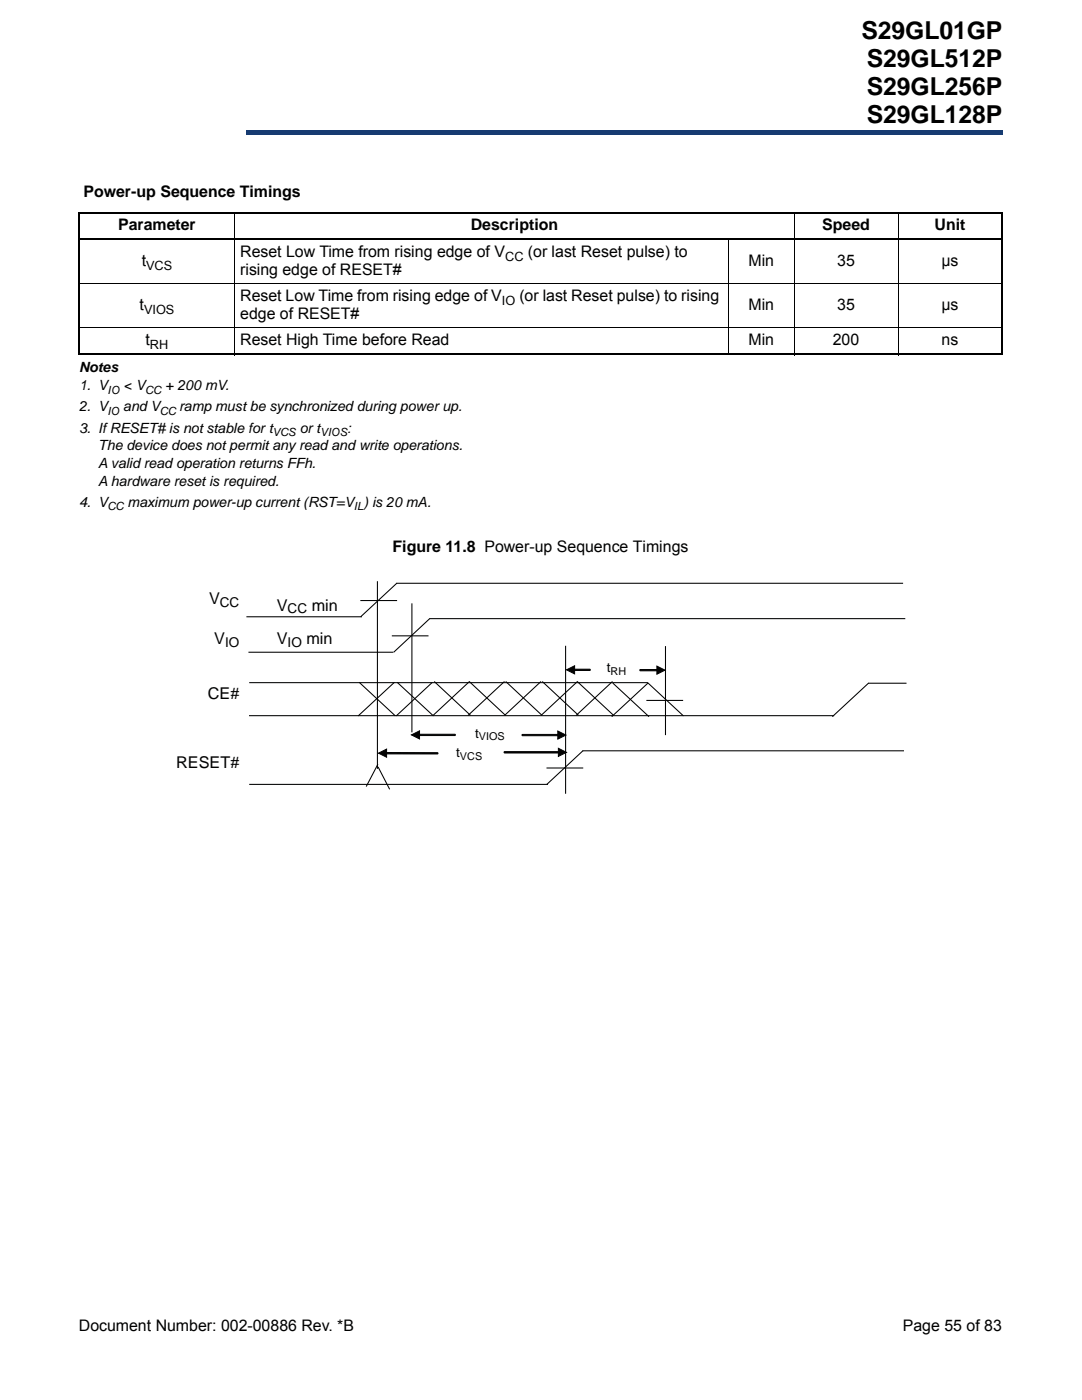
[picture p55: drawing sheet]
<svg xmlns="http://www.w3.org/2000/svg" width="216mm" height="279mm" viewBox="0 0 216 279" stroke-linecap="round" stroke-linejoin="round" font-family="sans-serif">
<defs><g id="words">
<g font-size="4.9">
<text x="171.9" y="7.7">S29GL01GP</text>
<text x="173" y="13.3">S29GL512P</text>
<text x="173" y="19">S29GL256P</text>
<text x="173" y="24.6">S29GL128P</text>
</g>
<g font-size="3.2">
<text x="16.7" y="39.3">Power-up Sequence Timings</text>
<text x="23.6" y="46">Parameter</text>
<text x="93.9" y="46">Description</text>
<text x="164.1" y="46">Speed</text>
<text x="186.5" y="46">Unit</text>
<text x="28.3" y="53">t</text>
<text x="47.9" y="51.3">Reset Low Time from rising edge of V</text>
<text x="105.3" y="51.3">(or last Reset pulse) to</text>
<text x="149.4" y="53">Min</text>
<text x="167.1" y="53">35</text>
<text x="187.9" y="53">µs</text>
<text x="47.9" y="54.8">rising edge of RESET#</text>
<text x="27.9" y="61.9">t</text>
<text x="47.9" y="63.6">edge of RESET#</text>
<text x="47.9" y="60.1">Reset Low Time from rising edge of V</text>
<text x="103.6" y="60.1">(or last Reset pulse) to rising</text>
<text x="149.4" y="61.9">Min</text>
<text x="167.1" y="61.9">35</text>
<text x="187.9" y="61.9">µs</text>
<text x="29.1" y="68.9">t</text>
<text x="47.9" y="68.9">Reset High Time before Read</text>
<text x="149.3" y="68.9">Min</text>
<text x="166.2" y="68.9">200</text>
<text x="187.9" y="68.9">ns</text>
<text x="78.3" y="110.2">Figure 11.8 Power-up Sequence Timings</text>
<text x="15.7" y="265.6">Document Number: 002-00886 Rev. *B</text>
<text x="180.1" y="265.6">Page 55 of 83</text>
</g>
<g font-size="3.2" fill="#010202">
<text x="41.7" y="120.6">V</text>
<text x="55.2" y="121.8">V</text>
<text x="62.2" y="121.8">min</text>
<text x="42.8" y="128.5">V</text>
<text x="55.2" y="128.5">V</text>
<text x="61.1" y="128.5">min</text>
<text x="41.5" y="139.5">CE#</text>
<text x="35.2" y="153.3">RESET#</text>
</g>
<g font-size="2.8">
<text x="15.8" y="74.3">Notes</text>
<text x="15.8" y="77.9">1. V</text>
<text x="24.6" y="77.9">&lt; V</text>
<text x="33" y="77.9">+ 200 mV.</text>
<text x="15.8" y="82.1">2. V</text>
<text x="24.6" y="82.1">and V</text>
<text x="35.8" y="82.1">ramp must be synchronized during power up.</text>
<text x="15.8" y="86.3">3. If RESET# is not stable for t</text>
<text x="19.6" y="89.9">The device does not permit any read and write operations.</text>
<text x="59.8" y="86.3">or t</text>
<text x="69.3" y="86.3">:</text>
<text x="19.6" y="93.4">A valid read operation returns FFh.</text>
<text x="15.8" y="101.2">4. V</text>
<text x="19.6" y="96.9">A hardware reset is required.</text>
<text x="25.5" y="101.2">maximum power-up current (RST=V ) is 20 mA.</text>
</g>
<g font-size="2.7" fill="#010202">
<text x="43.9" y="121.1">CC</text>
<text x="57.4" y="122.4">CC</text>
<text x="44.9" y="129">IO</text>
<text x="57.4" y="129">IO</text>
<text x="121.1" y="134.1">t</text>
<text x="94.8" y="147.2">t</text>
<text x="91" y="151.2">t</text>
</g>
<g font-size="2.5">
<text x="29.2" y="53.8">VCS</text>
<text x="100.8" y="52.1">CC</text>
<text x="28.7" y="62.7">VIOS</text>
<text x="100.2" y="60.9">IO</text>
<text x="29.9" y="69.7">RH</text>
</g>
<g font-size="2.2">
<text x="21.5" y="78.6">IO</text>
<text x="21.5" y="82.8">IO</text>
<text x="29" y="78.6">CC</text>
<text x="31.9" y="82.8">CC</text>
<text x="54.4" y="87">VCS</text>
<text x="63.9" y="87">VIOS</text>
<text x="21.5" y="101.9">CC</text>
<text x="70.6" y="101.9">IL</text>
</g>
<g font-size="2.2" fill="#010202">
<text x="121.8" y="134.6">RH</text>
<text x="95.6" y="147.8">VIOS</text>
<text x="91.8" y="151.7">VCS</text>
</g>
</g></defs>
<path d="M49.2 26h150.9v.9h-150.9z" fill="#163b71"/>
<path d="M49.1 26.9h150.9M49.2 26h150.8" fill="none" stroke="#163b71" stroke-width=".2"/>
<path d="M49.1 25.9h.2v1h-.2z" fill="#163b71"/>
<path d="M16 17.6h32.4v10.1h-32.4z" fill="#fff"/>
<path d="M15.6 42.5h184.5M15.6 47.8h184.5M15.8 42.7v27.8M200 42.7v27.8M15.6 70.7h184.5" fill="none" stroke="#000" stroke-width=".36"/>
<path d="M15.6 56.6h184.5M46.9 42.3v28.6M145.4 47.6v23.3M158.5 42.3v28.6M179.2 42.3v28.6M15.6 65.4h184.5" fill="none" stroke="#000" stroke-width=".2"/>
<path d="M35.2 116h145.7v42.4h-145.7z" fill="#fff"/>
<path d="M75.3 116.1v37.2M112.9 129v29.3M132.8 129v17.6M173.3 136.4l-7.1 6.6M173.3 136.4h7.5M49.8 142.8h116.5M49.8 156.5h59.4M109.2 153.3h7.1M116.3 149.9l-7.1 6.6M116.3 149.8h64" fill="none" stroke="#010202" stroke-width=".21"/>
<path d="M131.1 132.9l1.6 .8-1.6 .9zM127.7 133.6h3.7l.1 .2-3.7 .1z" fill="#010202"/>
<path d="M127.7 133.6h3.7l.1 .2-3.7 .1zM131.1 132.9l1.6 .8-1.6 .9z" fill="none" stroke="#010202" stroke-width=".2"/>
<path d="M113 133.7l1.7-.8v1.6zM114.3 133.6h3.4l.1 .1-3.5 .1z" fill="#010202"/>
<path d="M113 133.7l1.7-.8v1.6zM114.3 133.6h3.4l.1 .1-3.5 .1z" fill="none" stroke="#010202" stroke-width=".2"/>
<path d="M72 119.9h7.1M79.1 116.4l-7.1 6.6M79.2 116.4h100.9M49.3 123.1h22.8M78.3 126.9h7.1M85.7 123.5l-7.1 6.6M85.8 123.5h94.7" fill="none" stroke="#010202" stroke-width=".21"/>
<path d="M111.4 149.3l1.6 .8-1.6 .9zM100.6 150h11.1l.1 .1-.1 .2h-11z" fill="#010202"/>
<path d="M100.6 150h11.1l.1 .1-.1 .2h-11zM111.4 149.3l1.6 .8-1.6 .9z" fill="none" stroke="#010202" stroke-width=".2"/>
<path d="M75.5 150.3l1.6-.8v1.6zM76.8 150.2h10.5l.1 .1-.1 .2h-10.4z" fill="#010202"/>
<path d="M75.5 150.3l1.6-.8v1.6zM76.8 150.2h10.5l.1 .1-.1 .2h-10.4z" fill="none" stroke="#010202" stroke-width=".2"/>
<path d="M49.7 130.2h28.7M82.2 120.5v25.6" fill="none" stroke="#010202" stroke-width=".21"/>
<path d="M111.3 145.9l1.6 .8-1.6 .8zM104.2 146.6h7.4l.1 .1-7.5 .1z" fill="#010202"/>
<path d="M104.2 146.6h7.4l.1 .1-7.5 .1zM111.3 145.9l1.6 .8-1.6 .8z" fill="none" stroke="#010202" stroke-width=".2"/>
<path d="M82.1 146.7l1.6-.8v1.6zM83.3 146.6l7.5-.1 .1 .2-.1 .1h-7.4z" fill="#010202"/>
<path d="M82.1 146.7l1.6-.8v1.6zM83.3 146.6l7.5-.1 .1 .2-.1 .1h-7.4z" fill="none" stroke="#010202" stroke-width=".2"/>
<g fill="none" stroke="#010202" stroke-width=".21">
<path d="M49.8 136.2h79.4l7.1 6.6M71.7 136.2l7.1 6.6M78.6 136.2l-7.1 6.6M79.3 136.2l7.1 6.6M86.2 136.2l-7.1 6.6M86.7 136.1l7.1 6.6M93.6 136.1l-7.1 6.6M93.7 136.1l7.1 6.6 7.1-6.6M100.6 136.1l-7.1 6.6M101 136.1l7.1 6.6 7.1-6.6M108.3 136.1l7.1 6.6M115.3 136.1l7 6.6"/>
<path d="M122.1 136.1l-7 6.6M122.3 136.4l7.1 6.6M129.1 139.8h7.1M129.2 136.4l-7.1 6.6M75.4 152.6l-2.3 4.3M75.5 153.1l2.2 4.3"/>
</g>
<use href="#words"/>
</svg>
